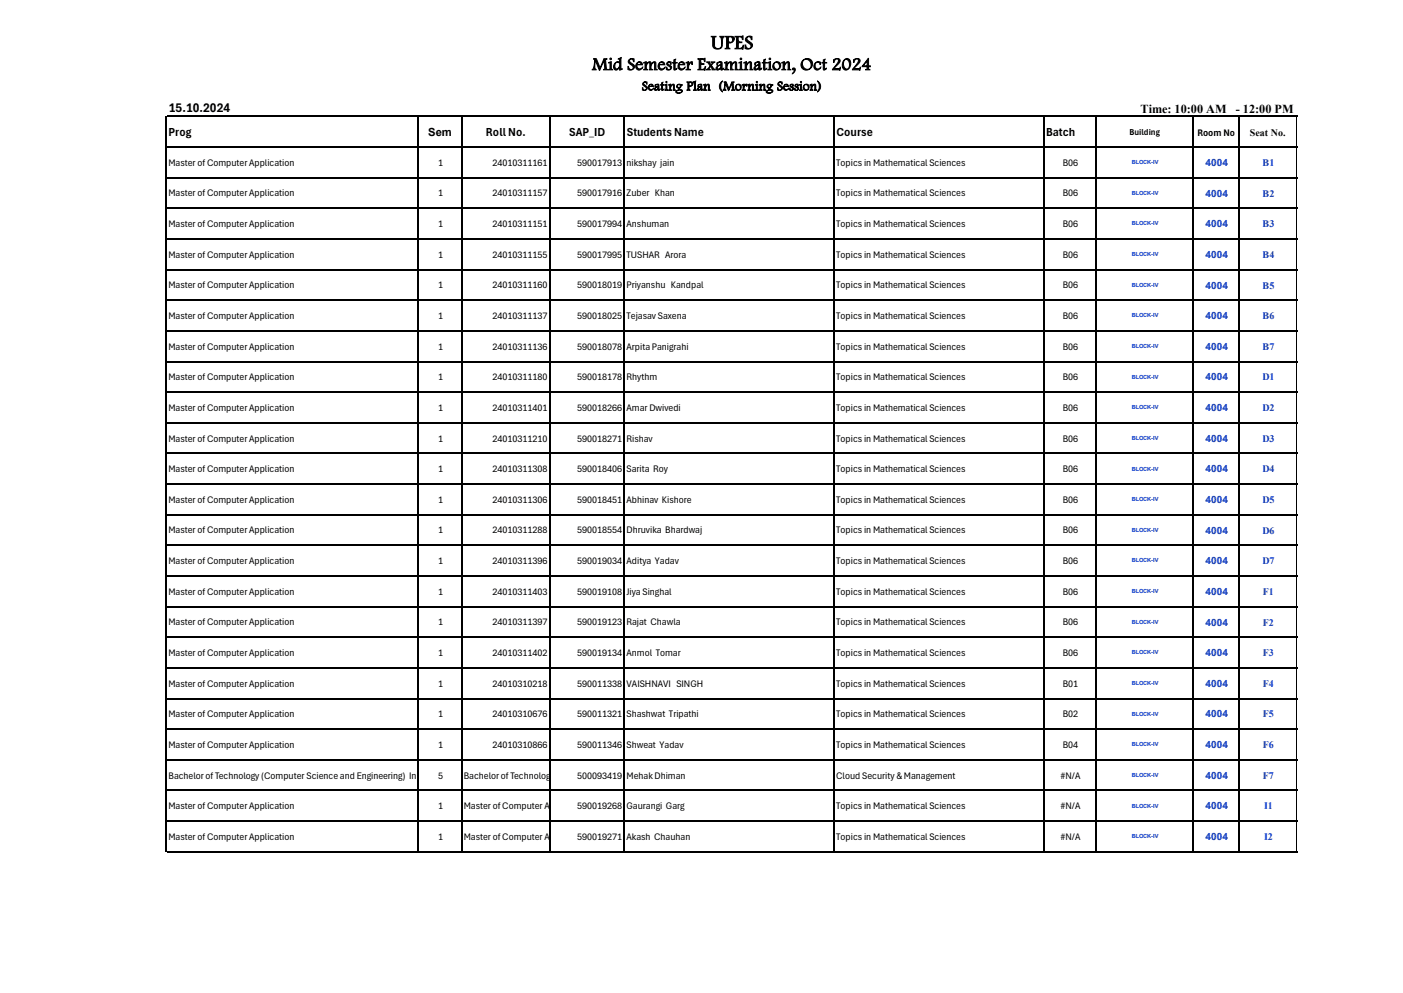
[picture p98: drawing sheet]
<svg xmlns="http://www.w3.org/2000/svg" width="297mm" height="210mm" viewBox="0 0 297 210" stroke-linecap="round" stroke-linejoin="round" font-family="sans-serif">
<defs><g id="words">
<text font-size="4.2" x="150.4" y="10.3">UPES</text>
<text font-size="3.8" x="125.3" y="14.8">Mid Semester Examination, Oct 2024</text>
<g font-size="2.8">
<text x="35.7" y="23.7">15.10.2024</text>
<text x="135.8" y="19.1">Seating Plan (Morning Session)</text>
</g>
<g font-size="2.6">
<text x="241.4" y="23.8">Time: 10:00 AM</text>
<text x="261.6" y="23.8">- 12:00 PM</text>
<text x="35.7" y="28.8">Prog</text>
<text x="102.8" y="28.8">Roll No.</text>
<text x="120.5" y="28.8">SAP_ID</text>
<text x="132.6" y="28.8">Students Name</text>
<text x="177" y="28.8">Course</text>
<text x="221.4" y="28.8">Batch</text>
</g>
<text font-size="2.4" x="90.6" y="28.7">Sem</text>
<g font-size="2.1">
<text x="253.4" y="28.7">Room No</text>
<text x="264.5" y="28.7">Seat No.</text>
<text x="35.6" y="35.1">Master of Computer Application</text>
<text x="92.7" y="35.1">1</text>
<text x="104.2" y="35.1">24010311161</text>
<text x="122.1" y="35.1">590017913</text>
<text x="132.6" y="35.1">nikshay jain</text>
<text x="177" y="35.1">Topics in Mathematical Sciences</text>
<text x="224.9" y="35.1">B06</text>
<text x="35.6" y="41.5">Master of Computer Application</text>
<text x="92.7" y="41.5">1</text>
<text x="104.2" y="41.5">24010311157</text>
<text x="122.1" y="41.5">590017916</text>
<text x="132.6" y="41.5">Zuber Khan</text>
<text x="177" y="41.5">Topics in Mathematical Sciences</text>
<text x="224.9" y="41.5">B06</text>
<text x="35.6" y="48">Master of Computer Application</text>
<text x="92.7" y="48">1</text>
<text x="104.2" y="48">24010311151</text>
<text x="122.1" y="48">590017994</text>
<text x="132.6" y="48">Anshuman</text>
<text x="177" y="48">Topics in Mathematical Sciences</text>
<text x="224.9" y="48">B06</text>
<text x="35.6" y="54.5">Master of Computer Application</text>
<text x="92.7" y="54.5">1</text>
<text x="104.2" y="54.5">24010311155</text>
<text x="122.1" y="54.5">590017995</text>
<text x="132.6" y="54.5">TUSHAR Arora</text>
<text x="177" y="54.5">Topics in Mathematical Sciences</text>
<text x="224.9" y="54.5">B06</text>
<text x="35.6" y="61">Master of Computer Application</text>
<text x="92.7" y="61">1</text>
<text x="104.2" y="61">24010311160</text>
<text x="122.1" y="61">590018019</text>
<text x="132.6" y="61">Priyanshu Kandpal</text>
<text x="177" y="61">Topics in Mathematical Sciences</text>
<text x="224.9" y="61">B06</text>
<text x="35.6" y="67.4">Master of Computer Application</text>
<text x="92.7" y="67.4">1</text>
<text x="104.2" y="67.4">24010311137</text>
<text x="122.1" y="67.4">590018025</text>
<text x="132.6" y="67.4">Tejasav Saxena</text>
<text x="177" y="67.4">Topics in Mathematical Sciences</text>
<text x="224.9" y="67.4">B06</text>
<text x="35.6" y="73.9">Master of Computer Application</text>
<text x="92.7" y="73.9">1</text>
<text x="104.2" y="73.9">24010311136</text>
<text x="122.1" y="73.9">590018078</text>
<text x="132.6" y="73.9">Arpita Panigrahi</text>
<text x="177" y="73.9">Topics in Mathematical Sciences</text>
<text x="224.9" y="73.9">B06</text>
<text x="35.6" y="80.4">Master of Computer Application</text>
<text x="92.7" y="80.4">1</text>
<text x="104.2" y="80.4">24010311180</text>
<text x="122.1" y="80.4">590018178</text>
<text x="132.6" y="80.4">Rhythm</text>
<text x="177" y="80.4">Topics in Mathematical Sciences</text>
<text x="224.9" y="80.4">B06</text>
<text x="35.6" y="86.9">Master of Computer Application</text>
<text x="92.7" y="86.9">1</text>
<text x="104.2" y="86.9">24010311401</text>
<text x="122.1" y="86.9">590018266</text>
<text x="132.6" y="86.9">Amar Dwivedi</text>
<text x="177" y="86.9">Topics in Mathematical Sciences</text>
<text x="224.9" y="86.9">B06</text>
<text x="35.6" y="93.4">Master of Computer Application</text>
<text x="92.7" y="93.4">1</text>
<text x="104.2" y="93.4">24010311210</text>
<text x="122.1" y="93.4">590018271</text>
<text x="132.6" y="93.4">Rishav</text>
<text x="177" y="93.4">Topics in Mathematical Sciences</text>
<text x="224.9" y="93.4">B06</text>
<text x="35.6" y="99.8">Master of Computer Application</text>
<text x="92.7" y="99.8">1</text>
<text x="104.2" y="99.8">24010311308</text>
<text x="122.1" y="99.8">590018406</text>
<text x="132.6" y="99.8">Sarita Roy</text>
<text x="177" y="99.8">Topics in Mathematical Sciences</text>
<text x="224.9" y="99.8">B06</text>
<text x="35.6" y="106.3">Master of Computer Application</text>
<text x="92.7" y="106.3">1</text>
<text x="104.2" y="106.3">24010311306</text>
<text x="122.1" y="106.3">590018451</text>
<text x="132.6" y="106.3">Abhinav Kishore</text>
<text x="177" y="106.3">Topics in Mathematical Sciences</text>
<text x="224.9" y="106.3">B06</text>
<text x="35.6" y="112.8">Master of Computer Application</text>
<text x="92.7" y="112.8">1</text>
<text x="104.2" y="112.8">24010311288</text>
<text x="122.1" y="112.8">590018554</text>
<text x="132.6" y="112.8">Dhruvika Bhardwaj</text>
<text x="177" y="112.8">Topics in Mathematical Sciences</text>
<text x="224.9" y="112.8">B06</text>
<text x="35.6" y="119.3">Master of Computer Application</text>
<text x="92.7" y="119.3">1</text>
<text x="104.2" y="119.3">24010311396</text>
<text x="122.1" y="119.3">590019034</text>
<text x="132.6" y="119.3">Aditya Yadav</text>
<text x="177" y="119.3">Topics in Mathematical Sciences</text>
<text x="224.9" y="119.3">B06</text>
<text x="35.6" y="125.8">Master of Computer Application</text>
<text x="92.7" y="125.8">1</text>
<text x="104.2" y="125.8">24010311403</text>
<text x="122.1" y="125.8">590019108</text>
<text x="132.6" y="125.8">Jiya Singhal</text>
<text x="177" y="125.8">Topics in Mathematical Sciences</text>
<text x="224.9" y="125.8">B06</text>
<text x="35.6" y="132.2">Master of Computer Application</text>
<text x="92.7" y="132.2">1</text>
<text x="104.2" y="132.2">24010311397</text>
<text x="122.1" y="132.2">590019123</text>
<text x="132.6" y="132.2">Rajat Chawla</text>
<text x="177" y="132.2">Topics in Mathematical Sciences</text>
<text x="224.9" y="132.2">B06</text>
<text x="35.6" y="138.7">Master of Computer Application</text>
<text x="92.7" y="138.7">1</text>
<text x="104.2" y="138.7">24010311402</text>
<text x="122.1" y="138.7">590019134</text>
<text x="132.6" y="138.7">Anmol Tomar</text>
<text x="177" y="138.7">Topics in Mathematical Sciences</text>
<text x="224.9" y="138.7">B06</text>
<text x="35.6" y="145.2">Master of Computer Application</text>
<text x="92.7" y="145.2">1</text>
<text x="104.2" y="145.2">24010310218</text>
<text x="122.1" y="145.2">590011338</text>
<text x="132.6" y="145.2">VAISHNAVI SINGH</text>
<text x="177" y="145.2">Topics in Mathematical Sciences</text>
<text x="224.9" y="145.2">B01</text>
<text x="35.6" y="151.7">Master of Computer Application</text>
<text x="92.7" y="151.7">1</text>
<text x="104.2" y="151.7">24010310676</text>
<text x="122.1" y="151.7">590011321</text>
<text x="132.6" y="151.7">Shashwat Tripathi</text>
<text x="177" y="151.7">Topics in Mathematical Sciences</text>
<text x="224.9" y="151.7">B02</text>
<text x="35.6" y="158.2">Master of Computer Application</text>
<text x="92.7" y="158.2">1</text>
<text x="104.2" y="158.2">24010310866</text>
<text x="122.1" y="158.2">590011346</text>
<text x="132.6" y="158.2">Shweat Yadav</text>
<text x="177" y="158.2">Topics in Mathematical Sciences</text>
<text x="224.9" y="158.2">B04</text>
<text x="35.6" y="164.6">Bachelor of Technology (Computer Science and Engineering) In CCVT5</text>
<text x="98.1" y="164.6">Bachelor of Technology (Computer Science and Engineering) In CCVT</text>
<text x="122.1" y="164.6">500093419</text>
<text x="132.6" y="164.6">Mehak Dhiman</text>
<text x="177" y="164.6">Cloud Security &amp; Management</text>
<text x="224.4" y="164.6">#N/A</text>
<text x="35.6" y="171.1">Master of Computer Application</text>
<text x="92.7" y="171.1">1</text>
<text x="98.1" y="171.1">Master of Computer Application</text>
<text x="122.1" y="171.1">590019268</text>
<text x="132.6" y="171.1">Gaurangi Garg</text>
<text x="177" y="171.1">Topics in Mathematical Sciences</text>
<text x="224.4" y="171.1">#N/A</text>
<text x="35.6" y="177.6">Master of Computer Application</text>
<text x="92.7" y="177.6">1</text>
<text x="98.1" y="177.6">Master of Computer Application</text>
<text x="122.1" y="177.6">590019271</text>
<text x="132.6" y="177.6">Akash Chauhan</text>
<text x="177" y="177.6">Topics in Mathematical Sciences</text>
<text x="224.4" y="177.6">#N/A</text>
</g>
<g font-size="2.1" fill="#03c">
<text x="255.1" y="35.1">4004</text>
<text x="267.2" y="35.1">B1</text>
<text x="255.1" y="41.6">4004</text>
<text x="267.2" y="41.6">B2</text>
<text x="255.1" y="48.1">4004</text>
<text x="267.2" y="48.1">B3</text>
<text x="255.1" y="54.5">4004</text>
<text x="267.2" y="54.5">B4</text>
<text x="255.1" y="61">4004</text>
<text x="267.2" y="61">B5</text>
<text x="255.1" y="67.5">4004</text>
<text x="267.2" y="67.5">B6</text>
<text x="255.1" y="74">4004</text>
<text x="267.2" y="74">B7</text>
<text x="255.1" y="80.5">4004</text>
<text x="267.2" y="80.5">D1</text>
<text x="255.1" y="86.9">4004</text>
<text x="267.2" y="86.9">D2</text>
<text x="255.1" y="93.4">4004</text>
<text x="267.2" y="93.4">D3</text>
<text x="255.1" y="99.9">4004</text>
<text x="267.2" y="99.9">D4</text>
<text x="255.1" y="106.4">4004</text>
<text x="267.2" y="106.4">D5</text>
<text x="255.1" y="112.8">4004</text>
<text x="267.2" y="112.8">D6</text>
<text x="255.1" y="119.3">4004</text>
<text x="267.2" y="119.3">D7</text>
<text x="255.1" y="125.8">4004</text>
<text x="267.3" y="125.8">F1</text>
<text x="255.1" y="132.3">4004</text>
<text x="267.3" y="132.3">F2</text>
<text x="255.1" y="138.8">4004</text>
<text x="267.3" y="138.8">F3</text>
<text x="255.1" y="145.2">4004</text>
<text x="267.3" y="145.2">F4</text>
<text x="255.1" y="151.7">4004</text>
<text x="267.3" y="151.7">F5</text>
<text x="255.1" y="158.2">4004</text>
<text x="267.3" y="158.2">F6</text>
<text x="255.1" y="164.7">4004</text>
<text x="267.3" y="164.7">F7</text>
<text x="255.1" y="171.1">4004</text>
<text x="267.5" y="171.1">I1</text>
<text x="255.1" y="177.6">4004</text>
<text x="267.5" y="177.6">I2</text>
</g>
<text font-size="1.9" x="239" y="28.6">Building</text>
<g font-size="1.2" fill="#03c">
<text x="239.6" y="34.7">BLOCK-IV</text>
<text x="239.6" y="41.2">BLOCK-IV</text>
<text x="239.6" y="47.7">BLOCK-IV</text>
<text x="239.6" y="54.2">BLOCK-IV</text>
<text x="239.6" y="60.6">BLOCK-IV</text>
<text x="239.6" y="67.1">BLOCK-IV</text>
<text x="239.6" y="73.6">BLOCK-IV</text>
<text x="239.6" y="80.1">BLOCK-IV</text>
<text x="239.6" y="86.5">BLOCK-IV</text>
<text x="239.6" y="93">BLOCK-IV</text>
<text x="239.6" y="99.5">BLOCK-IV</text>
<text x="239.6" y="106">BLOCK-IV</text>
<text x="239.6" y="112.5">BLOCK-IV</text>
<text x="239.6" y="118.9">BLOCK-IV</text>
<text x="239.6" y="125.4">BLOCK-IV</text>
<text x="239.6" y="131.9">BLOCK-IV</text>
<text x="239.6" y="138.4">BLOCK-IV</text>
<text x="239.6" y="144.8">BLOCK-IV</text>
<text x="239.6" y="151.3">BLOCK-IV</text>
<text x="239.6" y="157.8">BLOCK-IV</text>
<text x="239.6" y="164.3">BLOCK-IV</text>
<text x="239.6" y="170.8">BLOCK-IV</text>
<text x="239.6" y="177.2">BLOCK-IV</text>
</g>
</g></defs>
<g fill="none" stroke="#000" stroke-width=".21">
<path d="M35.2 24.5v155.7M35.3 24.6h239.2M35.3 31.1h239.2M88.5 24.7v155.5M97.7 24.7v155.5M116.4 24.7v155.5M132.2 24.7v155.5M176.5 24.7v155.5M220.9 24.7v155.5M232 24.7v155.5M252.5 24.7v155.5M262.2 24.7v155.5"/>
<path d="M274.4 24.7v155.5M35.3 44.1h239.2M35.3 50.5h239.2M35.3 57h239.2M35.3 63.5h239.2M35.3 70h239.2M35.3 76.5h239.2M35.3 82.9h239.2M35.3 89.4h239.2M35.3 95.9h239.2M35.3 102.4h239.2M35.3 108.8h239.2"/>
<path d="M35.3 115.3h239.2M35.3 121.8h239.2M35.3 128.3h239.2M35.3 134.8h239.2M35.3 141.2h239.2M35.3 147.7h239.2M35.3 154.2h239.2M35.3 160.7h239.2M35.3 167.1h239.2M35.3 173.6h239.2M35.3 180.1h239.2"/>
</g>
<path d="M35.3 37.6h239.2" fill="none" stroke="#000" stroke-width=".22"/>
<use href="#words"/>
</svg>
